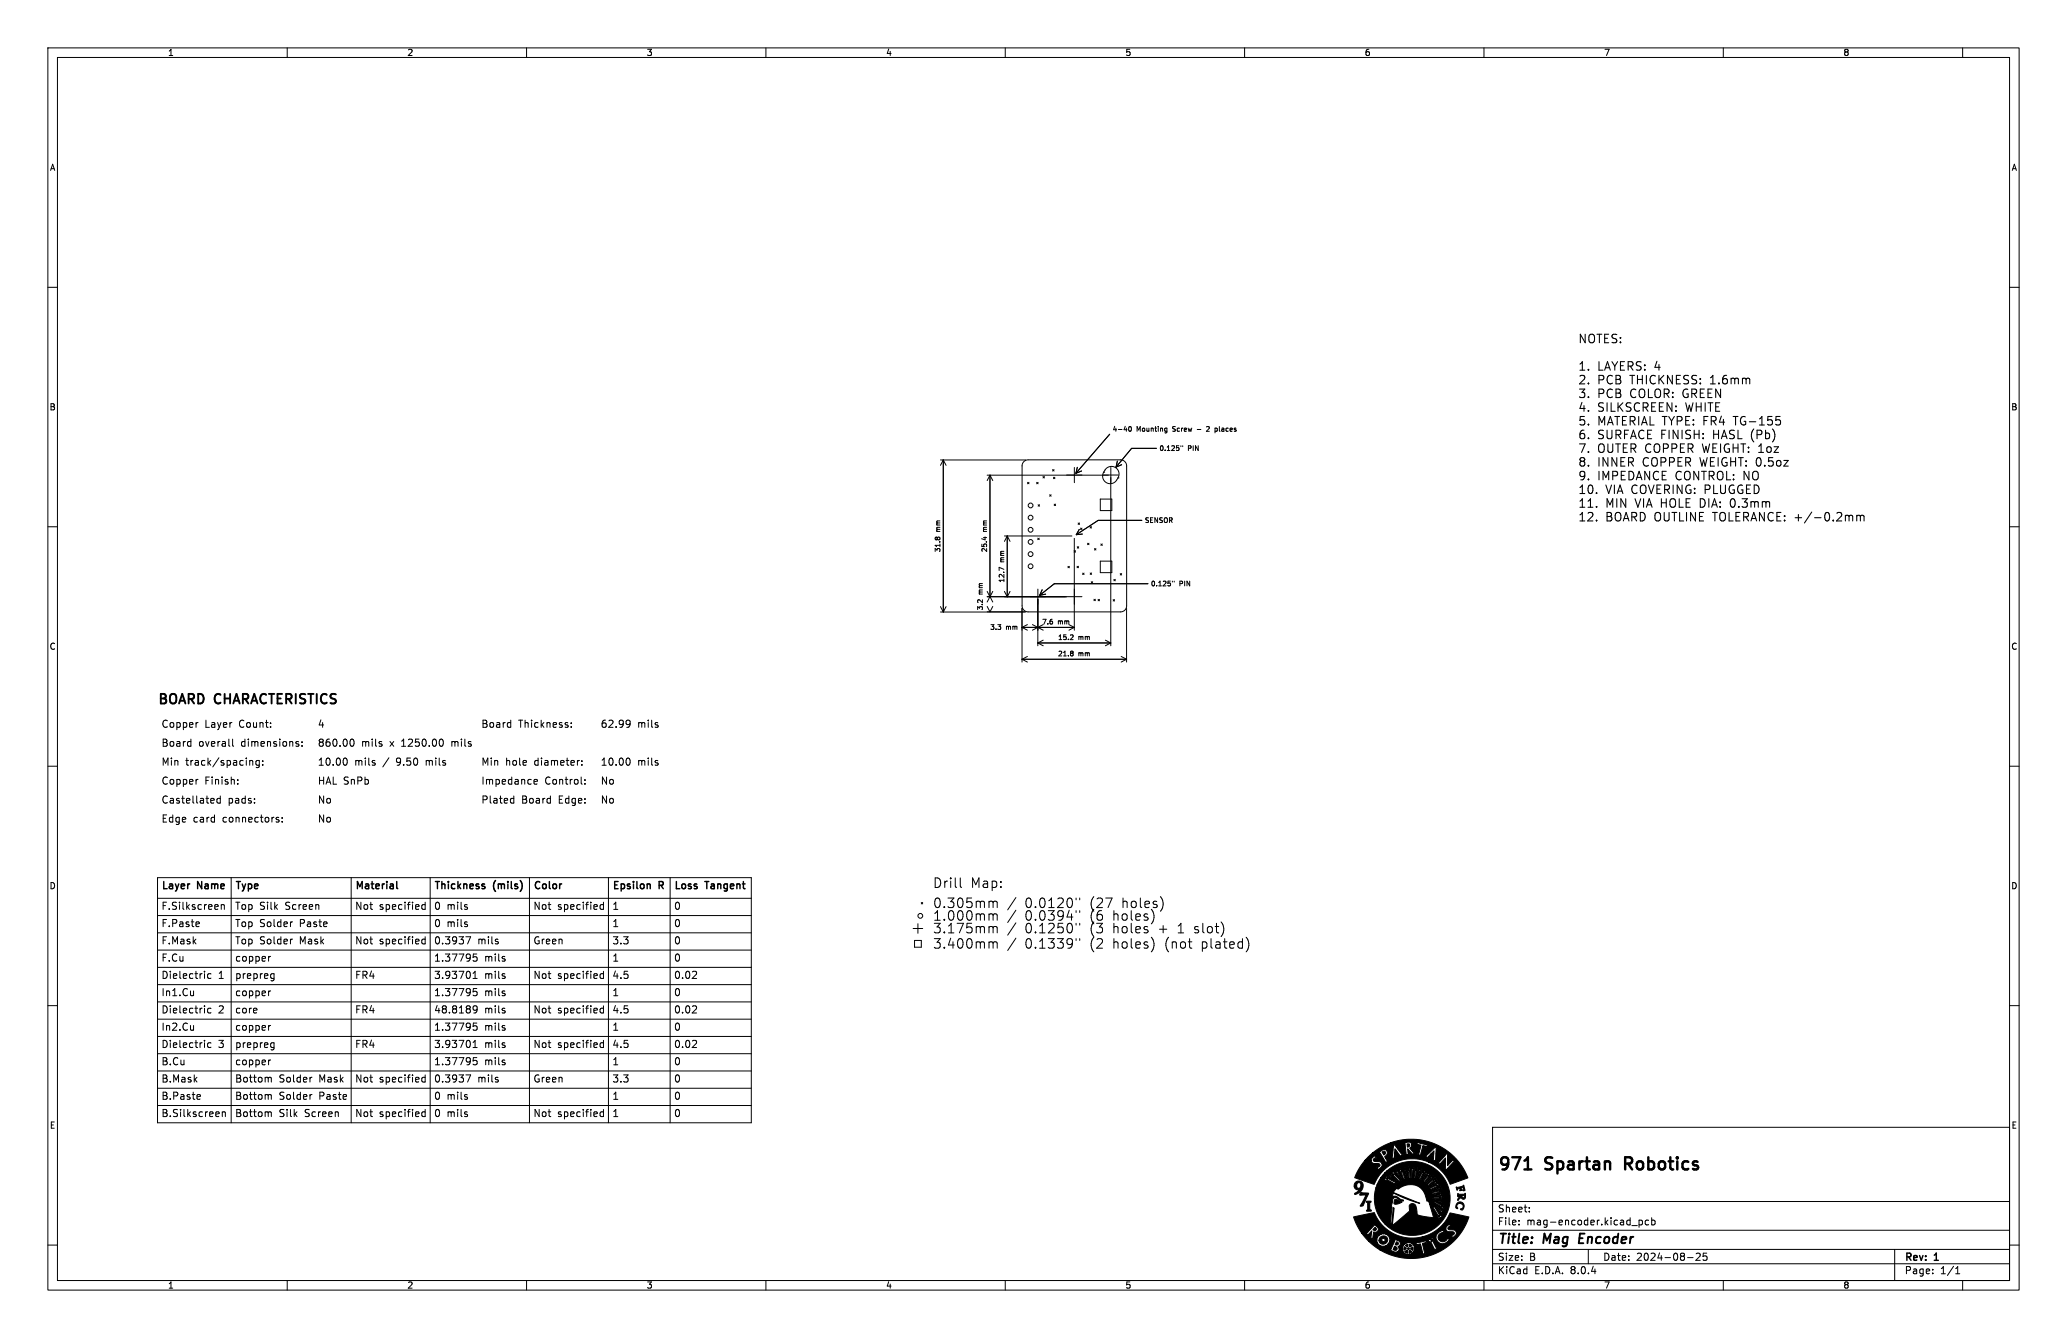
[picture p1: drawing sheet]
<svg xmlns="http://www.w3.org/2000/svg" width="432mm" height="279mm" viewBox="0 0 432 279" stroke-linecap="round" stroke-linejoin="round" font-family="sans-serif">
<defs><g id="words">
<g font-size="3.5">
<text x="312.8" y="245.1">971</text>
<text x="323" y="245.1">Spartan</text>
<text x="340.6" y="245.1">Robotics</text>
</g>
<g font-size="2.8">
<text x="32.9" y="148">BOARD</text>
<text x="45" y="148">CHARACTERISTICS</text>
<text x="312.8" y="260.3">Title:</text>
<text x="322.5" y="260.3">Mag</text>
<text x="330.7" y="260.3">Encoder</text>
</g>
<g font-size="2.5">
<text x="329.6" y="72.2">NOTES:</text>
<text x="329.6" y="77.9">1.</text>
<text x="333.8" y="77.9">LAYERS: 4</text>
<text x="329.6" y="80.8">2.</text>
<text x="329.6" y="83.6">3.</text>
<text x="333.8" y="80.8">PCB</text>
<text x="333.8" y="83.6">PCB</text>
<text x="340.8" y="80.8">THICKNESS:</text>
<text x="340.8" y="83.6">COLOR:</text>
<text x="352" y="83.6">GREEN</text>
<text x="357.8" y="80.8">1.6mm</text>
<text x="329.6" y="86.5">4.</text>
<text x="329.6" y="89.3">5.</text>
<text x="333.8" y="86.5">SILKSCREEN:</text>
<text x="333.8" y="89.3">MATERIAL TYPE: FR4</text>
<text x="352.4" y="86.5">WHITE</text>
<text x="363" y="89.3">TG-155</text>
<text x="329.6" y="92.2">6.</text>
<text x="329.6" y="95.1">7.</text>
<text x="333.8" y="92.2">SURFACE FINISH:</text>
<text x="333.8" y="95.1">OUTER COPPER</text>
<text x="356.2" y="95.1">WEIGHT: 1oz</text>
<text x="358.4" y="92.2">HASL (Pb)</text>
<text x="329.6" y="97.9">8.</text>
<text x="329.6" y="100.8">9.</text>
<text x="333.8" y="97.9">INNER</text>
<text x="333.8" y="100.8">IMPEDANCE</text>
<text x="343.4" y="97.9">COPPER</text>
<text x="350.3" y="100.8">CONTROL: NO</text>
<text x="355.6" y="97.9">WEIGHT: 0.5oz</text>
<text x="329.6" y="103.7">10.</text>
<text x="329.6" y="106.5">11.</text>
<text x="335.5" y="103.7">VIA COVERING: PLUGGED</text>
<text x="335.5" y="106.5">MIN</text>
<text x="341.9" y="106.5">VIA HOLE DIA:</text>
<text x="362.5" y="106.5">0.3mm</text>
<text x="329.6" y="109.4">12.</text>
<text x="335.5" y="109.4">BOARD OUTLINE</text>
<text x="358.4" y="109.4">TOLERANCE: +/-0.2mm</text>
</g>
<g font-size="2.1">
<text x="33.6" y="152.4">Copper</text>
<text x="42.8" y="152.4">Layer</text>
<text x="50.2" y="152.4">Count:</text>
<text x="66.3" y="152.4">4</text>
<text x="100.4" y="152.4">Board</text>
<text x="108.4" y="152.4">Thickness:</text>
<text x="125.4" y="152.4">62.99</text>
<text x="133.2" y="152.4">mils</text>
<text x="33.6" y="156.4">Board</text>
<text x="33.6" y="160.3">Min</text>
<text x="38.8" y="160.3">track/spacing:</text>
<text x="41.5" y="156.4">overall</text>
<text x="50.6" y="156.4">dimensions:</text>
<text x="66.3" y="160.3">10.00</text>
<text x="66.3" y="156.4">860.00</text>
<text x="74.1" y="160.3">mils</text>
<text x="75.6" y="156.4">mils</text>
<text x="80.3" y="160.3">/</text>
<text x="81.7" y="156.4">x</text>
<text x="83.3" y="160.3">9.50</text>
<text x="84.4" y="156.4">1250.00</text>
<text x="89.7" y="160.3">mils</text>
<text x="95.1" y="156.4">mils</text>
<text x="100.4" y="160.3">Min</text>
<text x="105.6" y="160.3">hole</text>
<text x="111.9" y="160.3">diameter:</text>
<text x="125.4" y="160.3">10.00</text>
<text x="133.2" y="160.3">mils</text>
<text x="33.6" y="164.3">Copper</text>
<text x="42.8" y="164.3">Finish:</text>
<text x="66.3" y="164.3">HAL SnPb</text>
<text x="100.4" y="164.3">Impedance</text>
<text x="113.9" y="164.3">Control:</text>
<text x="125.4" y="164.3">No</text>
<text x="33.6" y="168.3">Castellated</text>
<text x="33.6" y="172.2">Edge</text>
<text x="40.4" y="172.2">card</text>
<text x="46.8" y="172.2">connectors:</text>
<text x="47.7" y="168.3">pads:</text>
<text x="66.3" y="172.2">No</text>
<text x="66.3" y="168.3">No</text>
<text x="100.4" y="168.3">Plated</text>
<text x="109" y="168.3">Board</text>
<text x="116.9" y="168.3">Edge:</text>
<text x="125.4" y="168.3">No</text>
<text x="33.7" y="190.1">F.Silkscreen</text>
<text x="33.7" y="186.4">Layer</text>
<text x="41.3" y="186.4">Name</text>
<text x="49" y="190.1">Top Silk</text>
<text x="49" y="186.4">Type</text>
<text x="59.3" y="190.1">Screen</text>
<text x="74.1" y="186.4">Material</text>
<text x="74.1" y="190.1">Not</text>
<text x="79" y="190.1">specified</text>
<text x="90.6" y="186.4">Thickness</text>
<text x="90.6" y="190.1">0 mils</text>
<text x="103.1" y="186.4">(mils)</text>
<text x="111.4" y="190.1">Not</text>
<text x="111.4" y="186.4">Color</text>
<text x="116.3" y="190.1">specified</text>
<text x="127.9" y="190.1">1</text>
<text x="127.9" y="186.4">Epsilon</text>
<text x="137.7" y="186.4">R</text>
<text x="140.7" y="186.4">Loss</text>
<text x="140.7" y="190.1">0</text>
<text x="147.5" y="186.4">Tangent</text>
<text x="33.7" y="193.7">F.Paste</text>
<text x="33.7" y="197.3">F.Mask</text>
<text x="49" y="197.3">Top Solder</text>
<text x="49" y="193.7">Top Solder</text>
<text x="62.3" y="197.3">Mask</text>
<text x="62.3" y="193.7">Paste</text>
<text x="74.1" y="197.3">Not</text>
<text x="79" y="197.3">specified</text>
<text x="90.6" y="193.7">0 mils</text>
<text x="90.6" y="197.3">0.3937</text>
<text x="99.6" y="197.3">mils</text>
<text x="111.4" y="197.3">Green</text>
<text x="127.9" y="197.3">3.3</text>
<text x="127.9" y="193.7">1</text>
<text x="140.7" y="197.3">0</text>
<text x="140.7" y="193.7">0</text>
<text x="33.7" y="200.9">F.Cu</text>
<text x="49" y="200.9">copper</text>
<text x="90.6" y="200.9">1.37795</text>
<text x="101" y="200.9">mils</text>
<text x="127.9" y="200.9">1</text>
<text x="140.7" y="200.9">0</text>
<text x="33.7" y="204.6">Dielectric</text>
<text x="33.7" y="208.2">In1.Cu</text>
<text x="45.4" y="204.6">1</text>
<text x="49" y="208.2">copper</text>
<text x="49" y="204.6">prepreg</text>
<text x="74.1" y="204.6">FR4</text>
<text x="90.6" y="204.6">3.93701</text>
<text x="90.6" y="208.2">1.37795</text>
<text x="101" y="204.6">mils</text>
<text x="101" y="208.2">mils</text>
<text x="111.4" y="204.6">Not</text>
<text x="116.3" y="204.6">specified</text>
<text x="127.9" y="208.2">1</text>
<text x="127.9" y="204.6">4.5</text>
<text x="140.7" y="204.6">0.02</text>
<text x="140.7" y="208.2">0</text>
<text x="33.7" y="215.4">In2.Cu</text>
<text x="33.7" y="211.8">Dielectric</text>
<text x="45.4" y="211.8">2</text>
<text x="49" y="211.8">core</text>
<text x="49" y="215.4">copper</text>
<text x="74.1" y="211.8">FR4</text>
<text x="90.6" y="211.8">48.8189</text>
<text x="90.6" y="215.4">1.37795</text>
<text x="101" y="211.8">mils</text>
<text x="101" y="215.4">mils</text>
<text x="111.4" y="211.8">Not</text>
<text x="116.3" y="211.8">specified</text>
<text x="127.9" y="211.8">4.5</text>
<text x="127.9" y="215.4">1</text>
<text x="140.7" y="215.4">0</text>
<text x="140.7" y="211.8">0.02</text>
<text x="33.7" y="219">Dielectric</text>
<text x="45.4" y="219">3</text>
<text x="49" y="219">prepreg</text>
<text x="74.1" y="219">FR4</text>
<text x="90.6" y="219">3.93701</text>
<text x="101" y="219">mils</text>
<text x="111.4" y="219">Not</text>
<text x="116.3" y="219">specified</text>
<text x="127.9" y="219">4.5</text>
<text x="140.7" y="219">0.02</text>
<text x="33.7" y="222.6">B.Cu</text>
<text x="33.7" y="226.2">B.Mask</text>
<text x="49" y="226.2">Bottom</text>
<text x="49" y="222.6">copper</text>
<text x="58.1" y="226.2">Solder</text>
<text x="66.4" y="226.2">Mask</text>
<text x="74.1" y="226.2">Not</text>
<text x="79" y="226.2">specified</text>
<text x="90.6" y="226.2">0.3937</text>
<text x="90.6" y="222.6">1.37795</text>
<text x="99.6" y="226.2">mils</text>
<text x="101" y="222.6">mils</text>
<text x="111.4" y="226.2">Green</text>
<text x="127.9" y="222.6">1</text>
<text x="127.9" y="226.2">3.3</text>
<text x="140.7" y="226.2">0</text>
<text x="140.7" y="222.6">0</text>
<text x="33.7" y="233.4">B.Silkscreen</text>
<text x="33.7" y="229.8">B.Paste</text>
<text x="49" y="233.4">Bottom</text>
<text x="49" y="229.8">Bottom</text>
<text x="58.1" y="233.4">Silk</text>
<text x="58.1" y="229.8">Solder</text>
<text x="63.4" y="233.4">Screen</text>
<text x="66.4" y="229.8">Paste</text>
<text x="74.1" y="233.4">Not</text>
<text x="79" y="233.4">specified</text>
<text x="90.6" y="229.8">0 mils</text>
<text x="90.6" y="233.4">0 mils</text>
<text x="111.4" y="233.4">Not</text>
<text x="116.3" y="233.4">specified</text>
<text x="127.9" y="229.8">1</text>
<text x="127.9" y="233.4">1</text>
<text x="140.7" y="229.8">0</text>
<text x="140.7" y="233.4">0</text>
<text x="312.8" y="256.1">File:</text>
<text x="312.8" y="253.4">Sheet:</text>
<text x="318.9" y="256.1">mag-encoder.kicad_pcb</text>
<text x="312.8" y="263.5">Size:</text>
<text x="319.5" y="263.5">B</text>
<text x="334.8" y="263.5">Date:</text>
<text x="341.8" y="263.5">2024-08-25</text>
<text x="397.8" y="263.7">Rev:</text>
<text x="404.2" y="263.7">1</text>
<text x="312.8" y="266.3">KiCad</text>
<text x="320.5" y="266.3">E.D.A.</text>
<text x="328.1" y="266.3">8.0.4</text>
<text x="397.8" y="266.3">Page:</text>
<text x="405.3" y="266.3">1/1</text>
</g>
<g font-size="1.8">
<text x="35" y="11.9">1</text>
<text x="85" y="11.9">2</text>
<text x="135" y="11.9">3</text>
<text x="185" y="11.9">4</text>
<text x="235" y="11.9">5</text>
<text x="285" y="11.9">6</text>
<text x="335" y="11.9">7</text>
<text x="385" y="11.9">8</text>
<text x="10.3" y="35.9">A</text>
<text x="420.1" y="35.9">A</text>
<text x="10.3" y="85.9">B</text>
<text x="420.1" y="85.9">B</text>
<text x="10.3" y="135.9">C</text>
<text x="420.1" y="135.9">C</text>
<text x="10.3" y="185.9">D</text>
<text x="420.1" y="185.9">D</text>
<text x="10.3" y="235.9">E</text>
<text x="420.1" y="235.9">E</text>
<text x="35" y="269.3">1</text>
<text x="85" y="269.3">2</text>
<text x="135" y="269.3">3</text>
<text x="185" y="269.3">4</text>
<text x="235" y="269.3">5</text>
<text x="285" y="269.3">6</text>
<text x="335" y="269.3">7</text>
<text x="385" y="269.3">8</text>
</g>
<g font-size="1.4">
<text x="232.3" y="90.3">4-40</text>
<text x="237.4" y="90.3">Mounting</text>
<text x="242.1" y="94.3">0.125&quot;</text>
<text x="245.1" y="90.3">Screw</text>
<text x="248.1" y="94.3">PIN</text>
<text x="250.5" y="90.3">-</text>
<text x="252.7" y="90.3">2</text>
<text x="254.7" y="90.3">places</text>
<text x="196.6" y="111.1" transform="rotate(-90 196.6 111.1)">mm</text>
<text x="206.4" y="111.1" transform="rotate(-90 206.4 111.1)">mm</text>
<text x="239" y="109.4">SENSOR</text>
<text x="196.6" y="115.4" transform="rotate(-90 196.6 115.4)">31.8</text>
<text x="206.4" y="115.4" transform="rotate(-90 206.4 115.4)">25.4</text>
<text x="210" y="117.4" transform="rotate(-90 210 117.4)">mm</text>
<text x="205.5" y="124.1" transform="rotate(-90 205.5 124.1)">mm</text>
<text x="210" y="121.8" transform="rotate(-90 210 121.8)">12.7</text>
<text x="240.3" y="122.6">0.125&quot;</text>
<text x="246.4" y="122.6">PIN</text>
<text x="205.5" y="127.5" transform="rotate(-90 205.5 127.5)">3.2</text>
<text x="206.7" y="131.7">3.3</text>
<text x="210.1" y="131.7">mm</text>
<text x="217.6" y="130.6">7.6</text>
<text x="221" y="130.6">mm</text>
<text x="220.9" y="133.8">15.2</text>
<text x="220.9" y="137.2">21.8</text>
<text x="225.3" y="133.8">mm</text>
<text x="225.3" y="137.2">mm</text>
</g>
</g></defs>
<g fill="none" stroke="#000" stroke-width=".21">
<path d="M10 10h411.8v259.4h-411.8zM12 12h407.8v255.4h-407.8zM60 10v2M110 10v2M160 10v2M210 10v2M260 10v2M310 10v2M360 10v2M410 10v2M10 60h2M419.8 60h2"/>
<path d="M196.5 96h17.8M197.1 96v31.8M197.1 96l.5 1.2M197.1 96l-.6 1.2M206.2 99.2h25.3M206.8 99.2v25.4M206.8 99.2l.6 1.2M206.8 99.2l-.6 1.2M213.9 96.4l.9-.4h19.3a1.27 1.27 0 0 1 1.3 1.3v29.2a1.27 1.27 0 0 1-1.3 1.3h-19.3a1.27 1.27 0 0 1-1.3-1.3v-29.2zM217.9 99.5l.3 .3M218.2 99.5l-.3 .3M219.9 98.1l.3 .3"/>
<path d="M220.1 99.7l.3 .3M220.2 98.1l-.3 .3M220.4 99.7l-.3 .3M222.8 99.2h3.2M224.4 97.6v3.2M225.1 97.6l-.3 1.2M225.9 98.4l-1.1 .4M230.5 99.2h3.1M230.6 98.6l.2-.4a1.59 1.59 0 0 1 2.2-.6 1.59 1.59 0 0 1 .5 2.2M230.6 98.6h.1M230.6 98.6a1.59 1.59 0 0 0 .5 2.2 1.59 1.59 0 0 0 2.2-.6l.2-.4M231.8 90.7l-7 8.1"/>
<path d="M232.1 97.6l-.1 37.3M233.4 96.3l-.3 1.2M233.5 99.8h.1M234.3 97l-1.2 .5M235.9 89.2l.1-.1a.49 .49 0 0 1 .4 .5 .49 .49 0 0 1-.5 .4l-.1-.3zM241.6 93.6h-5.2l-3.3 3.9M243.5 89.4h.3M243.8 90l-.3 .1M243.8 89.4v.8l-.4 .2M246.7 93.1v.2M247.1 93.1v.2M252.4 89.1l-.3 .1"/>
<path d="M252.6 89.5l-.6 .6h.6M253.9 89.4l.4 .2-.1 .4-.3 .1M10 110h2M195.4 112.3v.1M195.5 112.2l-.1 .1M195.5 112.2l.3 .2 .4-.2 .2 .2M205.4 112.3h.7M205.8 112.1v.6M209.7 118.9l-1-.4v.6M209.8 111.9h14.1M210.4 111.9v12.7M210.4 111.9l.6 1.2"/>
<path d="M210.4 111.9l-.6 1.2M214.7 100.7l.3 .3M215 100.7l-.3 .3M216.6 100.7l.3 .3M216.8 112.4l.3 .3M216.9 105.4l.3 .3M216.9 100.7l-.3 .3M217.1 112.4l-.3 .3M217.2 105.4l-.3 .3M219.3 103.3l.3 .3M219.6 103.3l-.3 .3M220.2 105.3l.3 .3"/>
<path d="M220.5 105.3l-.3 .3M223.1 118.3l.3 .3M223.4 118.3l-.3 .3M224.4 115l.3 .3M224.4 112.4v19.2M224.7 115l-.3 .3M225 118.2l.3 .4M225 114.2l.3 .3M225.2 109.2l.3 .3M225.3 118.2l-.3 .4M225.3 114.2l-.3 .3M225.5 110.5l-.7 1.2"/>
<path d="M225.5 109.2l-.3 .3M225.7 110.3l.3 .3M226 110.3l-.3 .3M226.1 111.5l-1.3 .2M226.2 119.7l.3 .3M226.5 119.7l-.3 .3M227.2 113.4l.3 .3M227.5 113.4l-.3 .3M227.7 110l.3 .3M227.7 119.6l.3 .4M228 110l-.3 .3M228 119.6l-.3 .4"/>
<path d="M228.6 114.6l.3 .3M228.9 114.6l-.3 .3M229.9 104.2h2.4v2.4h-2.4zM229.9 117.2h2.4v2.4h-2.4zM230 113.6l.3 .3M230.3 113.6l-.3 .3M234 119.8l.3 .3M234.3 119.8l-.3 .3M238.5 108.7h-9.1l-4.6 3M419.8 110h2M196.5 127.8h17.8M196.5 126.7l.6 1.1"/>
<path d="M197.6 126.7l-.5 1.1M206.2 124.6h16.6M206.2 127.8h7.8M206.2 126.6l.6 1.2 .6-1.2M206.2 123.5l.6 1.1M206.8 124.6l.6 1.1M206.8 124.6l-.6 1.1M207.4 123.5l-.6 1.1M209.8 123.5l.6 1.1M211 123.5l-.6 1.1M213.5 127v11.3M213.5 131h10.9"/>
<path d="M213.5 131l1.1 .6M213.5 137.7h21.8M213.5 137.7l1.1 .6M214.6 130.4l-1.1 .6M214.6 137.1l-1.1 .6M215.7 130.4l2.2 1.2M216.8 125.1v9.8M216.8 134.3h15.2M216.8 134.3l1.1 .6M216.8 123v3.2M217.7 123.2l-.5 1.1M217.9 130.4l-2.2 1.2"/>
<path d="M217.9 133.7l-1.1 .6M218.4 124.1l-1.2 .2M222.8 124.6h3.2M223.3 130.4l1.1 .6M224 132.6l.2 .2-.1 .2-.5 .6h.6M224 136l.2 .2-.2 .2 .2 .4-.2 .2M224.4 131l-1.1 .6M228 121.5l.3 .3M228.3 121.5l-.3 .3M228.5 125.1l.3 .3M228.8 125.1l-.3 .3M229.4 125.2l.3 .3"/>
<path d="M229.7 125.2l-.3 .3M230.9 133.7l1.1 .6M232 134.3l-1.1 .6M232.5 125.2l.3 .3M232.7 121l.3 .3M232.8 125.2l-.3 .3M233 121l-.3 .3M234.2 137.1l1.1 .6M235.3 127v11.3M235.3 137.7l-1.1 .6M239.8 121.9h-19.6l-3 2.4M244.9 121.3v.2"/>
<path d="M245.3 121.3v.2M10 160h2M39.7 154.8l.2 .1M39.9 154.3v1.5M39.9 155.8h-.2M41.4 150.9l-.3 .1M48.6 154.3v1.3l.2 .2M52.2 158.9h.5l.1 .9M54.2 158.9l-.5-.1-.2 .3 .1 .6h.6M54.2 158.8v1.2l-.3 .3-.4-.1M54.9 159.7v.1M54.9 158.9v.1"/>
<path d="M62.2 155.3l.3 .3-.3 .2M62.2 154.8l.2 .1M63.1 155.7v.1M63.1 154.9v.2M72 158.3a.8 .8 0 0 1 .6 .7 .8 .8 0 0 1-.6 .8M73.3 154.5l.2-.2a.8 .8 0 0 1 .5 .8 .8 .8 0 0 1-.5 .7l-.2-.1M89 158.8v1M89.3 158.8l-.3 .1M92.5 154.6v1M94.4 154.8v1M94.6 154.8l-.2 .2M106.6 150.9l.1 .1"/>
<path d="M106.7 150.4v1.5M106.7 151.8l-.1 .1M119.3 151v.1M119.3 151.7v.2M121.6 159.7v.1M121.6 158.9v.1M131.1 150.4l.5 .1a.99 .99 0 0 1-.4 1.4M131.1 158.3a.8 .8 0 0 1 .6 .7 .8 .8 0 0 1-.6 .8M131.6 151l-.1 .2-.4 .1M419.8 160h2M41.4 162.8h-.3M44.7 166.8v.3l-.7 .1"/>
<path d="M46 166.2v1.5M46 166.8l-.4-.1-.3 .3 .2 .6h.5M49.7 163.6v.2M49.7 162.8v.2M58.1 171.2l.2 .2-.2 .3M58.1 170.7h.1M59 171.5v.2M59 170.7v.2M106.9 166.7l.4 .1M107.3 167.6l-.4 .1M107.3 166.2v1.5M111.6 163.3l.7-.2-.1-.3h-.4l-.2 .2v.7h.6"/>
<path d="M122.2 163.6v.2M122.2 162.8v.2M32.9 194.8h124M32.9 198.4h124M32.9 191.2h124M32.9 183.3h124v51.2h-124zM32.9 187.6h124M41.4 192.5l.2 .4-.7 .1M41.6 193.4l-.2 .1M46.2 188.9v1M46.2 189l.2-.1 .4 .1 .1 .9M48.3 183.3v51.2"/>
<path d="M56.5 199.7l-.4 .3M61.1 196.1l-.4 .2M61.1 192.5l-.4 .1M66.5 189l.1 .9M68.2 192.6l.1 .3-.7 .1M73.4 183.3v51.2M88.8 189l-.4-.1-.3 .3 .1 .6h.6M88.8 188.4v1.5M88.8 195.6v1.5M88.8 196.2l-.4-.1-.3 .3 .1 .6h.6M89.9 183.3v51.2M97.3 195.6h1l-.6 1.5"/>
<path d="M97.5 192.5l.1 .1M97.5 189.4l.2 .2-.2 .3M97.5 193l.2 .2-.2 .3M97.5 188.9l.1 .1M99.6 199.2h-.7l-.1 .7 .2-.1 .5 .1 .2 .2-.1 .5-.2 .1-.6-.1M103.9 196.6l.2 .2-.2 .3M103.9 196.1l.1 .1M105.3 199.7l.2 .1M110.6 183.3v51.2M126.1 188.4v1.5M126.1 189l-.5-.1-.3 .3 .2 .6h.6M127.1 183.3v51.2"/>
<path d="M140 183.3v51.2M190.8 193.9h2M191.1 196.4h1.4v1.4h-1.4zM191.8 192.9v2M192.5 188.5l.3 .3M192.8 188.5l-.3 .3M195.2 196h1.2l-.7 .8a.54 .54 0 0 1 .7 .3v.5l-.2 .3-.7 .1-.3-.2M195.2 192.8h1.2l-.7 .8a.54 .54 0 0 1 .7 .3v.5l-.2 .3-.7 .1-.3-.2M195.3 190.7l.5-.5v2M195.3 192.2h1.1M195.4 183.3a1.01 1.01 0 0 1 1.1 1 1.01 1.01 0 0 1-1.1 1zM195.6 187.6l.3-.1a1.25 1.25 0 0 1 0 2h-.2a1.33 1.33 0 0 1-.1-1.9z"/>
<path d="M197.3 194.6v.2M197.3 192v.2M197.3 189.3v.2M197.3 197.8v.2M197.4 184v1.3M197.9 184l-.3 .1-.2 .3M198 187.5h1.3l-.7 .8a.54 .54 0 0 1 .7 .4v.4l-.2 .3-.8 .1-.3-.2M198.1 194.8h1.2M198.1 193.4l.6-.6v2M198.3 190.4l.5-.2a1.25 1.25 0 0 1 0 2l-.5-.2a1.68 1.68 0 0 1 0-1.6zM198.6 183.3v.2M198.6 184v1.3"/>
<path d="M198.6 195.9l-.5 1.4h1.3M199.1 196.7v1.3M199.6 183.3v1.7l.2 .3M199.9 192.8h1.4l-.9 2M200.2 196.2l.5-.2a1.25 1.25 0 0 1 0 2l-.5-.2a1.68 1.68 0 0 1 0-1.6zM200.3 187.6l.4-.1a1.25 1.25 0 0 1 0 2h-.2a1.33 1.33 0 0 1-.2-1.9zM200.3 190.3l.4-.1a1.25 1.25 0 0 1 0 2h-.2a1.33 1.33 0 0 1-.2-1.9zM200.6 183.3v1.7l.3 .3M202.1 196.2l.5-.2a1.25 1.25 0 0 1 0 2l-.5-.2a1.68 1.68 0 0 1 0-1.6zM202.2 190.3l.4-.1a1.25 1.25 0 0 1 0 2h-.2a1.33 1.33 0 0 1-.2-1.9zM203 192.8h-1l-.1 1 .3-.2 .7 .1 .2 .2-.1 .7-.3 .2h-.5l-.3-.2M203 187.5h-1l-.1 1 .3-.2 .7 .1 .2 .3-.1 .6-.3 .2h-.5l-.3-.2"/>
<path d="M203.2 185.3v-2l.6 1.5 .7-1.5v2M203.9 196.9a.5 .5 0 0 1 .9 .1M203.9 191a.5 .5 0 0 1 .9 .1M203.9 193.7a.5 .5 0 0 1 .9 .1M203.9 188.4a.5 .5 0 0 1 .9 .1M203.9 188.2v1.3M203.9 190.8v1.4M203.9 193.5v1.3M203.9 196.7v1.3M204.8 197l.3-.3 .5 .1 .1 1.2M204.8 191.1l.3-.3 .5 .1 .1 1.3M204.8 193.8l.3-.3 .5 .1 .1 1.2"/>
<path d="M204.8 188.5l.3-.3 .5 .1 .1 1.2M204.8 188.5v1M204.8 191.1v1.1M204.8 193.8v1M204.8 197v1M205.5 184.1h.7l.1 1.2M206.3 184.5l-.6 .1a.39 .39 0 0 0-.3 .3 .39 .39 0 0 0 .3 .4l.6-.1M206.6 196.9a.5 .5 0 0 1 .9 .1M206.6 188.4a.5 .5 0 0 1 .9 .1M206.6 191a.5 .5 0 0 1 .9 .1M206.6 193.7a.5 .5 0 0 1 .9 .1M206.6 188.2v1.3"/>
<path d="M206.6 190.8v1.4M206.6 193.5v1.3M206.6 196.7v1.3M207.3 184.1l.5-.1 .4 .4v.5l-.2 .3h-.7M207.3 184v2M207.5 188.5l.2-.3 .5 .1 .1 1.2M207.5 197l.2-.3 .5 .1 .1 1.2M207.5 191.1l.2-.3 .5 .1 .1 1.3M207.5 193.8l.2-.3 .5 .1 .1 1.2M207.5 188.5v1M207.5 191.1v1.1M207.5 193.8v1"/>
<path d="M207.5 197v1M209.1 184.1v.2M209.1 185.1v.2M212.2 190.1l-1.7 2.5M212.2 192.7l-1.7 2.6M212.2 195.9l-1.7 2.6M212.2 187.4l-1.7 2.6M214.5 193l.5-.2a1.25 1.25 0 0 1 0 2l-.5-.2a1.68 1.68 0 0 1 0-1.6zM214.5 196.2l.5-.2a1.25 1.25 0 0 1 0 2l-.5-.2a1.68 1.68 0 0 1 0-1.6zM214.6 187.6l.4-.1a1.25 1.25 0 0 1 0 2h-.2a1.33 1.33 0 0 1-.2-1.9zM214.6 190.3l.4-.1a1.25 1.25 0 0 1 0 2h-.2a1.33 1.33 0 0 1-.2-1.9zM216.3 189.3v.2"/>
<path d="M216.3 192v.2M216.3 194.6v.2M216.3 197.8v.2M217.2 198h1.1M217.2 194.8h1.1M217.2 196.6l.5-.6v2M217.2 193.4l.5-.6v2M217.4 190.4l.4-.2a1.25 1.25 0 0 1 0 2l-.4-.2a1.68 1.68 0 0 1 0-1.6zM217.4 187.7l.4-.2a1.25 1.25 0 0 1 0 2l-.4-.2a1.68 1.68 0 0 1 0-1.6zM219 196h1.2l-.6 .8a.54 .54 0 0 1 .6 .3v.5l-.2 .3-.7 .1-.3-.2M219 190.2h1.2l-.6 .7a.54 .54 0 0 1 .6 .4v.5l-.2 .3-.7 .1-.3-.2M219.1 193l.3-.2 .6 .1a.54 .54 0 0 1 .1 .8l-1.1 1.1h1.2"/>
<path d="M219.1 188.1l.6-.6v2M219.1 189.5h1.1M220.9 196h1.2l-.6 .8a.54 .54 0 0 1 .6 .3v.5l-.2 .3-.7 .1-.3-.2M221 187.7l.3-.2 .6 .1a.54 .54 0 0 1 .1 .8l-1.1 1.1h1.2M222 192.8h-.9l-.1 1 .3-.2 .6 .1 .2 .2-.1 .7-.3 .2h-.4l-.3-.2M222.1 191l-.4 .4h-.3l-.4-.4v-.5l.2-.2 .5-.1 .3 .2a1.32 1.32 0 0 1-.4 1.8h-.4M223.1 193l.5-.2a1.25 1.25 0 0 1 0 2l-.5-.2a1.68 1.68 0 0 1 0-1.6zM223.1 187.7l.5-.2a1.25 1.25 0 0 1 0 2l-.5-.2a1.68 1.68 0 0 1 0-1.6zM223.4 190.1l-.5 1.4h1.2M223.8 190.8v1.4M224 196.9l-.3 .3h-.4l-.4-.3v-.5l.2-.3 .6-.1 .2 .2a1.32 1.32 0 0 1-.4 1.8h-.4M224.8 187.5v.4"/>
<path d="M224.8 190.2v.3M224.8 192.8v.4M224.8 196v.4M225.6 187.5v.4M225.6 190.2v.3M225.6 192.8v.4M225.6 196v.4M228.5 189.9a2.29 2.29 0 0 0 0 3M228.5 195.7a2.29 2.29 0 0 0 0 3.1M228.5 187.2a2.29 2.29 0 0 0 0 3.1M228.5 192.5a2.29 2.29 0 0 0 0 3.1M229.1 192.8h1.2l-.6 .8a.54 .54 0 0 1 .6 .3v.5l-.2 .3-.7 .1-.3-.2"/>
<path d="M229.2 187.7l.3-.2 .6 .1a.54 .54 0 0 1 .1 .8l-1.1 1.1h1.2M229.2 196.2l.3-.2 .6 .1a.54 .54 0 0 1 .1 .8l-1.1 1.1h1.2M230.1 190.2a.79 .79 0 0 0-.9 .8v.8l.2 .3 .5 .1 .3-.2 .1-.7-.2-.3-.5-.1-.4 .4M231 187.5h1.3l-.8 2M232.7 196.9a.5 .5 0 0 1 .9 .1v1M232.7 193.7a.5 .5 0 0 1 .9 .1v1M232.7 191a.5 .5 0 0 1 .9 .1v1.1M232.7 190.2v2M232.7 192.8v2M232.7 196v2M234.5 193.7a.54 .54 0 0 1 .5-.2 .54 .54 0 0 1 .5 .4v.5a.54 .54 0 0 1-.6 .4 .54 .54 0 0 1-.5-.4zM234.5 191a.54 .54 0 0 1 .5-.2 .54 .54 0 0 1 .5 .4v.6a.54 .54 0 0 1-.6 .4 .54 .54 0 0 1-.5-.4z"/>
<path d="M234.6 196.8a.54 .54 0 0 1 .9 .3v.5a.54 .54 0 0 1-.6 .4 .54 .54 0 0 1-.5-.4v-.5zM234.6 188.4a.5 .5 0 0 1 .9 .1v1M234.6 187.5v2M236.3 192.8v1.7l.3 .3M236.3 190.2v1.7l.3 .3M236.3 196v1.7l.3 .3M236.4 188.4a.54 .54 0 0 1 .5-.2 .54 .54 0 0 1 .5 .4v.5a.54 .54 0 0 1-.6 .4 .54 .54 0 0 1-.5-.4zM237.3 197.3l.9-.2-.1-.3-.5-.1-.3 .3 .1 .9h.7M237.3 191.5l.9-.2-.1-.4-.5-.1-.3 .3 .1 1h.7M237.3 194.1l.9-.2-.1-.3-.5-.1-.3 .3 .1 .9h.7M238.2 187.5v1.7l.3 .3M239.2 188.9l.9-.2-.1-.4-.5-.1-.3 .3 .1 .9h.7"/>
<path d="M239.7 196.8l-.4-.1-.3 .3 .1 .2 .6 .2v.5h-.7M239.7 193.6l-.4-.1-.3 .3 .1 .2 .6 .2v.5h-.7M239.7 190.9l-.4-.1-.3 .3 .1 .3 .6 .2v.5h-.7M240.5 195.7a2.29 2.29 0 0 1 0 3.1M240.5 189.9a2.29 2.29 0 0 1 0 3M241.7 188.3l-.5-.1-.3 .3 .1 .3 .7 .2v.4h-.8M242.2 194h1.5M242.4 187.2a2.29 2.29 0 0 1 0 3.1M243 193.3v1.5M244.1 195.7a2.29 2.29 0 0 0 0 3.1M244.9 196.9a.5 .5 0 0 1 .8 .1v1M244.9 196.7v1.3"/>
<path d="M246.1 194.8h1.2M246.1 193.4l.6-.6v2M246.7 196.9a.54 .54 0 0 1 .5-.2 .54 .54 0 0 1 .5 .4v.5a.54 .54 0 0 1-.6 .4 .54 .54 0 0 1-.5-.4zM248.2 196.7h.8M248.5 196v1.7l.1 .2 .4 .1M250.3 193.6l-.5-.1-.2 .3 .1 .2 .6 .2v.5h-.7M251.2 196.8l.5-.1 .4 .4v.5l-.2 .3h-.7M251.2 196.7v2M251.3 192.8v1.7l.3 .3M252.3 193.7a.54 .54 0 0 1 .6-.2 .54 .54 0 0 1 .4 .4v.5a.54 .54 0 0 1-.6 .4 .54 .54 0 0 1-.5-.4zM253 196v1.7l.3 .3M253.8 193.5h.8"/>
<path d="M254 196.8h.8l.1 1.2M254.1 192.8v1.7l.1 .2 .4 .1M254.9 197.1l-.7 .1a.39 .39 0 0 0-.3 .4 .39 .39 0 0 0 .3 .4l.7-.1M255.1 192.5a2.29 2.29 0 0 1 0 3.1M255.6 196.7h.7M255.8 196v1.7l.1 .2 .4 .1M256.9 197.3l.9-.2-.1-.3-.5-.1-.3 .3 .1 .9h.7M259.6 196.8l-.6-.1-.4 .4v.5l.2 .3h.8M259.6 196v2M260.3 195.7a2.29 2.29 0 0 1 0 3.1M10 210h2M32.9 209.2h124"/>
<path d="M32.9 212.8h124M32.9 205.6h124M32.9 216.4h124M32.9 202h124M40.4 206.9v1M40.4 214.1v1M40.4 207.8v.1M40.4 215v.1M44.1 203.4l-.5-.1-.2 .3 .1 .6h.6M44.1 210.6l-.5-.1-.2 .3 .1 .7h.6M44.1 217.8l-.5-.1-.2 .3 .1 .7h.6M56.5 214.1l-.4 .3"/>
<path d="M56.5 206.9l-.4 .3M56.8 203.3l.4 .1M56.8 217.7l.4 .1M57.2 204.2l-.4 .1M57.2 218.7h-.4M57.2 203.3v1.2l-.1 .2-.4 .1M57.2 217.7v1.3l-.1 .2h-.4M98.8 204.3h.9M98.8 218.7h.9M98.8 203.2l.4-.4v1.5M98.8 217.7l.4-.5v1.5M99.6 206.4h-.7l-.1 .7 .2-.1 .5 .1 .2 .2-.1 .5-.2 .1-.6-.1"/>
<path d="M99.6 213.6h-.7l-.1 .8 .2-.2 .5 .1 .2 .2-.1 .5-.2 .1-.6-.1M99.7 210.7l-.3 .3h-.3l-.3-.3 .2-.6 .4-.1 .2 .2a.99 .99 0 0 1-.4 1.3h-.2M105.3 200.2l.2 .2-.2 .3M105.3 203.8l.2 .2-.2 .3M105.3 207.4l.2 .2-.2 .3M105.3 211l.2 .2-.2 .3M105.3 214.6l.2 .3-.2 .2M105.3 218.2l.2 .3-.2 .2M105.3 217.7l.2 .1M105.3 210.5l.2 .1M105.3 214.1l.2 .1M105.3 203.3l.2 .1"/>
<path d="M105.3 206.9l.2 .1M126.1 203.4l-.5-.1-.3 .3 .2 .6h.6M126.1 202.8v1.5M126.1 210v1.5M126.1 217.2v1.5M126.1 210.6l-.5-.1-.3 .3 .2 .7h.6M126.1 217.8l-.5-.1-.3 .3 .2 .7h.6M145.4 202.9l.1 .2-.1 .4-.8 .8h.9M145.4 210.1l.1 .2-.1 .4-.8 .8h.9M145.4 217.3l.1 .2-.1 .4-.8 .8h.9M419.8 210h2M32.9 223.6h124"/>
<path d="M32.9 220h124M32.9 227.2h124M32.9 230.9h124M41.4 228.6h.4l.1 .3-.8 .2M41.8 229.5l-.4 .1M46.4 232.2v1M46.4 232.3l.2-.1h.4l.1 1M56.2 232.2l.5 .2v.8M56.2 225l.5 .2v.8M56.2 228.6l.5 .2v.8M56.5 221.4l-.4 .2M65.2 225l-.4 .1"/>
<path d="M65.2 228.6l-.4 .1M70.6 232.2l.1 1M72.3 228.6l.1 .3-.7 .2M88.8 232.2h-.4l-.3 .3 .1 .6h.6M88.8 225h-.4l-.3 .2 .1 .7h.6M88.8 224.5v1.5M88.8 231.7v1.5M97.3 224.5h1l-.6 1.5M97.5 229.1l.2 .2-.2 .3M97.5 232.7l.2 .2-.2 .3M97.5 228.6h.1M97.5 232.2h.1"/>
<path d="M99.6 220.9h-.7l-.1 .7 .2-.2 .5 .1 .2 .2-.1 .5-.2 .2-.6-.2M103.9 225.5l.2 .2-.2 .3M103.9 225h.1M105.3 221.9l.2 .2-.2 .3M105.3 221.4h.2M126.1 232.2h-.5l-.3 .3 .2 .6h.6M126.1 231.7v1.5M311.8 235.4h108v32h-108zM10 260h2M311.8 256.9h108M311.8 250.9h108M317.3 255.6v.2"/>
<path d="M317.3 254.9v.1M319.5 252.9v.2M319.5 252.2v.1M340.9 255.9h1.1M342.4 254.8v1.5M342.4 254.9l.4-.1 .3 .3-.1 .6h-.6M344.4 254.9l-.4-.1-.3 .3 .1 .6h.6M345 254.9l.5-.1 .3 .3-.2 .6h-.6M345 254.3v1.5M419.8 260h2M60 267.4v2M110 267.4v2"/>
<path d="M160 267.4v2M210 267.4v2M260 267.4v2M310 267.4v2M311.8 263.9h108M311.8 260.9h108M331.8 260.9v3M352.5 262.6h1.2M354.3 261.8l.6-.1 .3 .4-.9 1.1h.9M356.5 261.7h-.7v.7l.2-.1h.5l.1 .2-.1 .5-.2 .2-.5-.2M360 267.4v2M395.8 260.9v6.5"/>
<path d="M403.8 265.8v.2M403.8 265.1v.1M408.5 266h.9M408.5 264.9l.5-.4v1.5M410 267.4v2"/>
<circle cx="215.3" cy="105.5" r=".5"/>
<circle cx="215.3" cy="110.6" r=".5"/>
<circle cx="215.3" cy="115.7" r=".5"/>
<circle cx="215.3" cy="108.1" r=".5"/>
<circle cx="215.3" cy="118.2" r=".5"/>
<circle cx="215.3" cy="113.2" r=".5"/>
<circle cx="192.3" cy="191.2" r=".5"/>
</g>
<g fill="none" stroke="#000" stroke-width=".4">
<path d="M34.5 145.1l-.2-.2h-.7v2M35.6 145.2a.68 .68 0 0 1 1.1 0M37.4 146.9l.7-2 .6 2M40.5 145.1l-.3-.2h-.8v2M42.4 145.2l-.5-.3h-.5v2M46.1 145.1l-.1-.1a.72 .72 0 0 0-1 .2M46.9 144.9v2M48.1 144.9v2M48.7 146.9l.7-2 .7 2M51.8 145.1l-.3-.2h-.8v2M52.5 146.9l.6-2 .7 2M55.6 145.1l-.1-.1a.72 .72 0 0 0-1 .2"/>
<path d="M56.2 144.9h1.1M56.7 144.9v2M58.9 144.9h-.9v2M60.8 145.1l-.3-.2h-.7v2M61.8 144.9v2M63.8 145l-.8-.1-.3 .2M64.4 144.9h1.1M64.9 144.9v2M66.2 144.9v2M68.3 145.1l-.1-.1a.72 .72 0 0 0-1 .2M70.2 145l-.8-.1-.3 .2M330.1 257.6l-.3 2h1"/>
</g>
<path d="M318.5 244.2h1.4M339.5 243h1M340.5 241.7h-1v2.5" fill="none" stroke="#000" stroke-width=".51"/>
<g fill="#000" stroke="#000" stroke-width=".21">
<path d="M293.9 238.9a.36 .36 0 0 1 .6 .2 .36 .36 0 0 1-.4 .4zM285.8 241.6l.9-.8h1.2a.81 .81 0 0 1 .8 .7l.4 .6a.46 .46 0 0 1 .1 .7l.9-.4-.1-.1-.2 .1-.4-.6h1.3v.1l.8-.2-.2-.1v-.8h.5a.16 .16 0 0 0 0-.2 .16 .16 0 0 0-.3 0l-.2 .2 .1-.9 .7 .9a.39 .39 0 0 1 .2 .7h5.4l.8 .3-.1-.3 .4-.5 .5 .2-.1-.3-.4 .1 .8-.7-.1 1.2a.38 .38 0 0 1-.3 .6l.8 .4 .1-.1-.2-.3 .1-2.4a.42 .42 0 0 0-.6 .3l-1.7 1.5h-5.4l.6-.2h4h-4l.2-.1v-.1h-.3l-1.4-1.9a.21 .21 0 0 0-.3-.2 .21 .21 0 0 0 0 .4l-.3 2.3-1.4 .1a.22 .22 0 0 1-.1-.3 .22 .22 0 0 1 .2-.2l.3-.3v-.4a.71 .71 0 0 0-.6-.6 .71 .71 0 0 0-.7 .4l-.6 .4h-1.2l2.1-1.4 1.8-.8h2.7v.2h.2l.2 2.1-.2 .2 .9-.1-.2-.1-.2-1 1 1.1 .6-.1-.3-.2-.6-.7a.27 .27 0 0 1-.2-.2 .27 .27 0 0 1 .3-.3l.1-.5 1.6 .1a.24 .24 0 0 1 .3 0 .24 .24 0 0 1 0 .3l-.3 1.2a.24 .24 0 0 1-.1 .3 .24 .24 0 0 1-.3 0l.1 .2 .7 .2 .1-.2a.27 .27 0 0 1-.2-.2 .27 .27 0 0 1 .1-.3l.3-1.4 .7 .2-.1 .1a.39 .39 0 0 0 .4-.5h-.2l-1.6-.3a.16 .16 0 0 0-.2-.2 .16 .16 0 0 0-.1 .2l-.1 .3h-1.1a.9 .9 0 0 0-1.3-.4h-3a12.7 12.7 0 0 1 16 7.4l-3.7 1.3a8.4 8.4 0 0 0-4.5-4.6h1.9l.7 .5-.1-.2 1.1-1.2-.1 2.5h.2l1.1-1.2a.55 .55 0 0 1 .8-.4l-.6-.7-.2 .1 .2 .3-1 1 .1-2.2-.5-.4h-.2l.2 .2-.1 .3-1.3 1.4-.2-.1-2 .1a8.7 8.7 0 0 0-11.4 4.6l-4-1.4a12.4 12.4 0 0 1 2.2-3.6h1.2l.4 .6 .8 .1a.44 .44 0 0 1 .6 .4 .44 .44 0 0 1-.6 .3l.4 .6 .2-.3a.87 .87 0 0 0 .5-1l-.5-.4h-.5a.48 .48 0 0 1-.6 0 .48 .48 0 0 1-.1-.6l.5-.2-.3-.5-.7 .6-.1 .4h-1.2zM283.1 246.9a1.01 1.01 0 0 1 1.4 0 1.01 1.01 0 0 1 .1 1.4 1.54 1.54 0 0 1-1.6 1.1v-.2l1-.7a.86 .86 0 0 1-1.1-.8h.5a.47 .47 0 0 0 .6 .4 .47 .47 0 0 0 .3-.7 .48 .48 0 0 0-.6-.4 .48 .48 0 0 0-.3 .7h-.5zM284.3 249l1.2 .1a.28 .28 0 0 1 .4 .1 .28 .28 0 0 1-.2 .4l-.7 1.6a.65 .65 0 0 1-.8 .7l1.2-2.4-.9 .1a.29 .29 0 0 1-.5-.1 .29 .29 0 0 1 .2-.4zM285.4 250.8h.7a.19 .19 0 0 1 .3 .2 .19 .19 0 0 1-.2 .2l-.1 .8a.51 .51 0 0 0 .4 .8l-.1 .1h-.7a.2 .2 0 0 1-.2-.1 .2 .2 0 0 1 .2-.3v-.8a.45 .45 0 0 0-.3-.7zM282.8 254.1l2.7-.6a2.25 2.25 0 0 1 1.6-.2 8.5 8.5 0 0 0 10 5h2.9l.1 .6 .4 .7h.3a1.34 1.34 0 0 0 1.8-.9l-.1-.2-.4 .6a.99 .99 0 0 1-1.6-.4 .99 .99 0 0 1 1-1.4l.2 .2a.42 .42 0 0 0-.2-.6 .42 .42 0 0 0-.6 .2l-.8 .7-.1 .5h-2.9l.6-.2a8.4 8.4 0 0 0 2.8-1.6h1.5l.3 .6 .9 .1a.42 .42 0 0 1 .6 .4 .42 .42 0 0 1-.6 .3l.3 .6 .2-.3a.73 .73 0 0 0 .4-1.1l-.4-.3h-1.1a.42 .42 0 0 1 0-.6 .42 .42 0 0 1 .5-.1l-.4-.5-.5 .5-.2 .4h-1.5l.2-.1a9.5 9.5 0 0 0 2.2-3.1l3.9 .9a12.7 12.7 0 0 1-18.6 6.8h2.1l1.4 .5 .3-.1 .3-.7h.6l.1 .1-.1 .1 .2 .3-.1 .1h.1l.1 .3h.1v.2l.7 .3 .1-.1 .3 .1 .9-.5-.1-.1 .3-.2-.1-.1 .1-.1v-.3l.1-.1-.1-.1h.1l-.2-.2 .1-.2-.1-.1-.1-.3-.2 .1 .1-.2-.5-.1-.1-.2h1.2l.2 .6 .7-.3 .4 1.6a.23 .23 0 0 1 .1 .3 .23 .23 0 0 1-.2 .1l.1 .2 .8-.2v-.2h-.3l-.3-1.2a.41 .41 0 0 1-.1-.6 .41 .41 0 0 1 .6-.1h.2l-.1-.5h.5l.5 .3 .7 1.3a.21 .21 0 0 0 .2 .3 .21 .21 0 0 0 .2-.3l-.3-.8a1.17 1.17 0 0 1-.2-1.3h-.1a.22 .22 0 0 0-.3-.2 .22 .22 0 0 0-.1 .4l-.3 .1v-.4l-.3 .6-.6-.1-.1 .1-1.6 .4h-2.3v.1l-.1-.1v.2l-.4 .1-.1 .3-.1-.1-.2 .7h-.6l-.3-.4a.69 .69 0 0 0 .5-.8 .69 .69 0 0 0-.7-.6l-.5-.1 .1 .3-.2 .5-.6 1.3-.2-.1-.1 .2h-2.1l-2.2-1.8 1.7 .1 .1 .3-.2 .2h.4v.4l.2-.1 .4 .1v.2l.4-.2 .2 .2 .1-.2 .2-.1 .3 .1a.36 .36 0 0 1 .4-.5v-.2l.3-.3a.28 .28 0 0 1-.2-.2 .28 .28 0 0 1 .2-.3 .28 .28 0 0 1-.3-.2 .28 .28 0 0 1 .2-.3 .31 .31 0 0 1-.4-.1 .31 .31 0 0 1-.1-.4h-.1a.28 .28 0 0 1-.3 .1 .28 .28 0 0 1-.1-.3 .34 .34 0 0 1-.4 .2 .34 .34 0 0 1-.3-.2 .3 .3 0 0 1-.2 .3 .3 .3 0 0 1-.3-.1v.2l-.2 .2h-.3a.31 .31 0 0 1 .1 .4 .31 .31 0 0 1-.4 .1 .3 .3 0 0 1 .3 .3 .3 .3 0 0 1-.3 .3h-1.4l-1.6-1.8h.9l.6 .6v-.3l.7-.7-.2 1.4 .5 .4-.1-.3 .1-1a.35 .35 0 0 1 .6-.2 .71 .71 0 0 0 .4-.8 .71 .71 0 0 0-.5-.6l-.4-.2v.2l-1.4 1.6-1.2-.1-1.1-1.8zM287.2 256.3l.3 .3v.2a.4 .4 0 0 1-.7 0zM288.3 258.4a.9 .9 0 0 1 1.4 0 .9 .9 0 0 1-.1 1.3 .9 .9 0 0 1-1.3-.2l-.2-.5h.5l.4 .3 .3-.1v-.4a.37 .37 0 0 0-.4-.2 .37 .37 0 0 0-.3 .4h-.5zM288.7 240.6a.37 .37 0 0 1 .7 0 .37 .37 0 0 1-.4 .5zM289.7 246l.2 .2-.2-.2h.1l.1 .2h-.2v-.2l.2 .2zM290.9 245.1l.3 .1-.1 .2-.2-.1h.2l-.2-.1 .2 .1zM291.4 250.5h.3l1.2 .5-.1 .1a1.82 1.82 0 0 1-1.5 .3l-.1-.1z"/>
<path d="M291.7 259.3a.37 .37 0 0 1 .4 .5 .37 .37 0 0 1-.6 .1zM292.8 244.5h.1v.2h-.1l.1-.1-.1-.1-.1 .2zM294.1 244.2l.2 .2-.2-.2 .2 .2-.1-.2h.1l.1 .2h-.2zM294.4 259.8l.6 .3-.2 .1a.25 .25 0 0 1-.3 .1 .25 .25 0 0 1-.1-.3zM289.3 244.9l.4-.3h1.8l1.3 1.8 .2-.1 3.6 .1 .9-1.6a.38 .38 0 0 0 .1-.6l-.1 .3h-.2v-.3l-.3 .3v.5l-.6 1.3h-3.4l-1.1-2h.4l.4 .5 .6 1.5h2.8l.8-2-.1-.3a.16 .16 0 0 1 0 .2 .16 .16 0 0 1-.2 0 .16 .16 0 0 1 0-.2l-.7 2.2h-2.4l-.5-1.3 .1-.6-.3-.3h.4l.2 .4 .5 1.8 .2-.1-.4-1.9h.3l.2 .4 .2 1.5 1.2 .1 .3-1.5 .2-.4-.1-.5-.1 .3-.2-.1 .1-.3a.57 .57 0 0 0-.2 .9l-.2 1.5h-.8l-.2-1.6 .2-.5h.2l.1 .3v1.8h.2l.1-2.3a.18 .18 0 0 1-.2 .2 .18 .18 0 0 1-.1-.3l-.1 .3h-.2l-.3-.4 .1 .3-.2 .1-.2-.2v.4h-.3l-.2-.4v.3l-.2-.2-.5 .1-.1 .3h-.1l-.1-.3-.2 .3h-.5a.18 .18 0 0 1 0 .3 .18 .18 0 0 1-.2 0 .18 .18 0 0 1-.1-.2v.2h-1.8a7.8 7.8 0 0 1 11 .2 7.8 7.8 0 0 1-.3 11.1 8.1 8.1 0 0 1-11-.3l1 .1 .3-.3 .4-3.2 .1 .1-.3 3.6 3.2-2.7a.76 .76 0 0 0 .3-1.1 .74 .74 0 0 1 .7-.8 .74 .74 0 0 1 .8 .8l.2 1.4a6.7 6.7 0 0 0 3.3 .8l-.6-2.3h.5l1 1.7 .1 .6 .4 .3v-.4h.2l.1 .3a.55 .55 0 0 0 .1-.6 .55 .55 0 0 0-.6-.3l-1-1.7-.8 .1-.1-.5h.6l.4 .2 1.5 1.6h.2l-.2-.2h.3v-.2l-.8-.4-1-1.2-.3-.1 .2 .2-.1 .2-.8-.1-.2-.5h.9l1.5 .9a.49 .49 0 0 0 .3 .4 .49 .49 0 0 0 .5-.1l-.3-.1 .1-.2 .3 .1-.3-.4h-.5l-1.5-.8-.1 .2h-.9v-.2a.44 .44 0 0 1-.6-.5 3.5 3.5 0 0 0-5.8-2l-.4-.2-.7 .9 5.6 2.3-3.2-1.1-2.4-1.2v1a1.03 1.03 0 0 1 1.5 .4l.7 .2v.2l-.6-.1-1.1-.7-.5 .2-.4 1.8 .2 .1-.4 3.5h-1a7.6 7.6 0 0 1-2-7.6l4.6 .1a4 4 0 0 1 5.2 .1 4.8 4.8 0 0 1 1.1 2.4l-.1-.6h.4l.1 .4 .1-.1a.35 .35 0 0 0-.1-.4 .35 .35 0 0 0-.5 0l-.1-.2a.3 .3 0 0 1-.1-.4 .3 .3 0 0 1 .4-.1l.1 .3h.1a.37 .37 0 0 0-.2-.5 .37 .37 0 0 0-.4 .2l-.3-.4a.22 .22 0 0 1 0-.3 .22 .22 0 0 1 .4 .1v.1h.2l-.2-.5-.6 .2-.1-.1a.32 .32 0 0 1-.3-.3 .32 .32 0 0 1 .3-.3l.2 .2h.2l-.4-.4-.2 .2a.5 .5 0 0 1-.8-.2 .24 .24 0 0 1 .1-.4 .24 .24 0 0 1 .4 .2h.1a.42 .42 0 0 0-.6-.4 .36 .36 0 0 1-.1 .4 .36 .36 0 0 1-.5 0 .3 .3 0 0 1-.3-.2 .3 .3 0 0 1 0-.3h.5l-.7-.2v.5h-.5a.33 .33 0 0 1-.4 0 .33 .33 0 0 1-.1-.4h.5v-.1h-.3a.25 .25 0 0 0-.4 .1 .25 .25 0 0 0 .1 .4l-1 .2-.1-.3 .5-.2h-.3a.25 .25 0 0 0-.3 .2 .25 .25 0 0 0 .1 .3l-.8 .5-.2-.4 .4-.3-.5 .3v.1a.26 .26 0 0 1 .2 .3 .26 .26 0 0 1-.2 .2h-4.6l.3-.6h3.8l.4 .5 .1-.1a.33 .33 0 0 1-.2-.4 .33 .33 0 0 1 .4-.3 .28 .28 0 0 1 .3-.1 .28 .28 0 0 1 .2 .3 .28 .28 0 0 1-.4 .2h.2a.33 .33 0 0 0 .4-.2 .33 .33 0 0 0-.2-.4l.6-.2a.27 .27 0 0 1 .4-.1 .27 .27 0 0 1 0 .4 .27 .27 0 0 1-.3 .1l.3-.1a.3 .3 0 0 0 .3-.1 .3 .3 0 0 0-.1-.4h1.1v.4h-.6h.2h.6v-.4l.6 .1a.29 .29 0 0 1 .4 0 .29 .29 0 0 1-.1 .4l-.5-.1 .3 .2a.32 .32 0 0 0 .4 0 .32 .32 0 0 0 .1-.4l.5 .2a.29 .29 0 0 1 .3 .3 .29 .29 0 0 1-.2 .3l-.4-.1a.42 .42 0 0 0 .4 .3 .42 .42 0 0 0 .4-.4l.6 .6-.4 .2-.3-.2a.36 .36 0 0 0 .3 .4 .36 .36 0 0 0 .4-.2h.1l.4 .7-.4 .1-.2-.3h-.1l.2 .4a.42 .42 0 0 1 .5-.1 .42 .42 0 0 1 .2 .5 .22 .22 0 0 1-.1 .3 .22 .22 0 0 1-.3-.2l-.1-.1a.37 .37 0 0 0 .2 .4 .37 .37 0 0 0 .4-.1l.1 .4a.29 .29 0 0 1 .1 .4 .29 .29 0 0 1-.5 0l-.1-.4 .1 .5 .8-.1v.1l2 .5 .2-.1-.3-.1 .2-.2-.1-.1-2.2-.1-.1-.5h.3v.2h1.3l.5 .2 .3-.1-.2-.2 .1-.1 .2 .1a.45 .45 0 0 0-.4-.3 .45 .45 0 0 0-.4 .2h-1.7l-.1-.4h.3a.63 .63 0 0 0 .8 0h1.3l-.1-.3h.3l-.3-.2-.5 .2-1.8 .3-.1-.5h.3v.2l1.5-.3a.47 .47 0 0 0 .5 .1 .47 .47 0 0 0 .3-.4 .18 .18 0 0 1-.2 .1 .18 .18 0 0 1-.2-.1l.3-.2-.5-.1-.4 .3-1.1 .3a.48 .48 0 0 1-.7-.3h.3l.1 .2 2-.7 .1-.2-.3 .1 .1-.3-1.8 .8-.5 .1-.3-.5h.3l.2 .2 1.2-.6h.6l.3-.3h-.4v-.2h.3a.58 .58 0 0 0-.9 .3l-1.3 .6h-.3l-.2-.4h.3a.49 .49 0 0 0 .7-.2l1.3-.7a.16 .16 0 0 1-.3-.1 .16 .16 0 0 1 .2-.2h-.3l-1.6 1.2h-.3l-.4-.4h.4l.1 .2 1.3-1a.44 .44 0 0 0 .4-.1 .44 .44 0 0 0 .1-.5l-.2 .3-.1-.1 .1-.3-.4 .2-.3 .4-1 .9h-.4l-.4-.3 .6 .1 1.5-1.4v-.3l-.2 .2v-.3l-.1 .1-1.4 1.6h-.4l-.5-.3h.5l.2 .1 .8-1.1 .5-.2 .1-.4-.3 .1-.1-.1 .2-.2a.52 .52 0 0 0-.5 .6l-.9 1.2-1.2-.3 1 .1 1.2-1.7v-.1h-.4l.1-.2-.2 .1-.9 1.8h-.8a5.8 5.8 0 0 0-4.6 .9h-3.8l.7-1.4h.7l.3 .4a1.47 1.47 0 0 1 1.3 .5l.6 .3 .4-.2-1.5-.8-.4-.5h-.5l.2 .3a.22 .22 0 0 1-.2 .1 .22 .22 0 0 1-.2-.2l-.7 .1 .4-.5h1.1l1.9 1.4 .2-.1-1.7-1.6h-.3l.2 .2v.1h-1.4l.4-.5h1.3l.2 .4 .5 .2 1.1 1.1 .3-.2-1.3-1.2a.52 .52 0 0 0-.1-.6 .52 .52 0 0 0-.6 0 .22 .22 0 0 1 .3 .1 .22 .22 0 0 1-.1 .3zM295.8 244.3h.1v.2h-.1l.1-.2-.1 .2 .1-.2-.2 .1zM297.1 244.6h.2v.2h-.2l.2-.1-.1-.1-.1 .2zM298.3 245.5l.2-.1 .1 .2h-.2l.1-.1-.1 .1 .1-.1zM299 259l.3-.1v.2l-.3 .1 .2-.3-.2 .3zM299.4 246.3h.2l-.1 .2 .1-.2-.2 .1 .1-.1-.1 .1zM300.2 247.5h.2v.2h-.2l.2-.1zM300.5 253.9h.2v.2h-.2v-.2l.2 .1z"/>
<path d="M300.7 248.7l.1-.1 .1 .2-.2 .1 .2-.2-.2 .1 .1-.1-.2 .1 .2-.2zM300.8 250.1h.2v.1h-.2h.2zM301.2 251.7h.1v.2h-.2l.2-.1zM304.4 251.3a.86 .86 0 0 1 1.3 .1 .86 .86 0 0 1-.4 1.3l-.2-.2a.61 .61 0 0 0 .5-.7 .61 .61 0 0 0-.8-.5 .61 .61 0 0 0-.3 .9v.1a.3 .3 0 0 1-.4 0 .3 .3 0 0 1 0-.5zM304.2 247.9h.6a.96 .96 0 0 0 .9-.4l.3 .8a.22 .22 0 0 1 0 .3 .22 .22 0 0 1-.3 .1v-.3a.3 .3 0 0 0-.1-.4 .3 .3 0 0 0-.4 .3l.2 .3h-.4l-.1-.1a.19 .19 0 0 0 .1-.3 .19 .19 0 0 0-.3 0l-.3 .3zM304.5 249.3l.5 .1 1.1-.1a.81 .81 0 0 1-.5 1.1 .55 .55 0 0 0-.6-.2 .55 .55 0 0 0-.4 .5 .77 .77 0 0 1 .6-1h-.4l-.2 .2-.1-.2h.9a.32 .32 0 0 0 .2 .5 .32 .32 0 0 0 .3-.5h-1.4zM291.3 260.2l.5 .3a.41 .41 0 0 1-.1 .6 .41 .41 0 0 1-.6-.1zM293.4 260.3l.4 .3v.2l-.5 .3zM293.5 261.3l.4-.3 .2 .3a.26 .26 0 0 1-.1 .4 .26 .26 0 0 1-.4-.2zM293.6 260.1l.5-.3v.5h-.1zM294.4 261.2l.1-.1 .4 .2a.35 .35 0 0 1-.1 .4 .35 .35 0 0 1-.4 0zM294.7 260.6h.1a.25 .25 0 0 1 .4-.2 .25 .25 0 0 1 0 .4l-.1 .3-.4-.3z"/>
<circle cx="299.5" cy="252" r=".1"/>
<circle cx="299.5" cy="251" r=".08"/>
<circle cx="294.2" cy="260.7" r=".2"/>
</g>
<path d="M362.1 87h1M361.5 104.5v.7l.1 .6 .3 .1M386.8 107.6l.2 .3v.9M387.9 107.6v1.2M387.9 107.8l.5-.2 .2 .3M388.6 107.9l.3-.3 .4 .1 .1 1.1M388.6 107.9v.9" fill="none" stroke="#000" stroke-width=".22"/>
<g fill="none" stroke="#000" stroke-width=".3">
<path d="M34.2 184.1v1.5M39.5 184.6h.1M42.1 184.1v1.5l-.8-1.5v1.5M49.4 184.1h.8M49.8 184.1v1.5M74.7 185.6v-1.5l.5 1.1 .5-1.1v1.5M77.7 184.1v1.3M80.8 184.1v.1M82.1 184.7l.1 .9M82.2 185.5l-.2 .1M82.2 184.9l-.2 .1M82.9 184.1v1.3l.2 .2"/>
<path d="M91 184.1h.8M91.4 184.1v1.5M92.3 184.1v1.5M93.7 184.1v.1M95.7 184.1v1.5M100.7 184.9l.6 .4-.2 .3-.4-.1M101.2 184.7l-.3-.1-.2 .2M103.5 183.9l-.3 .4M106.1 184.1v.1M106.8 184.1v1.3M108.7 183.9a1.74 1.74 0 0 1 0 2.2M112.8 184.2l-.5-.1-.3 .2"/>
<path d="M114.8 184.1v1.3M117.3 184.6l-.2 .1M129.1 184.1h-.7v1.5M132.3 184.1v.1M133.1 184.1v1.3M135.3 184.7h.5v.9M138.5 184.2l-.8-.1v1.5M141.3 184.1v1.5M147.2 184.1h.9M147.7 184.1v1.5M155.3 184.1v1.3"/>
</g>
<use href="#words"/>
</svg>
